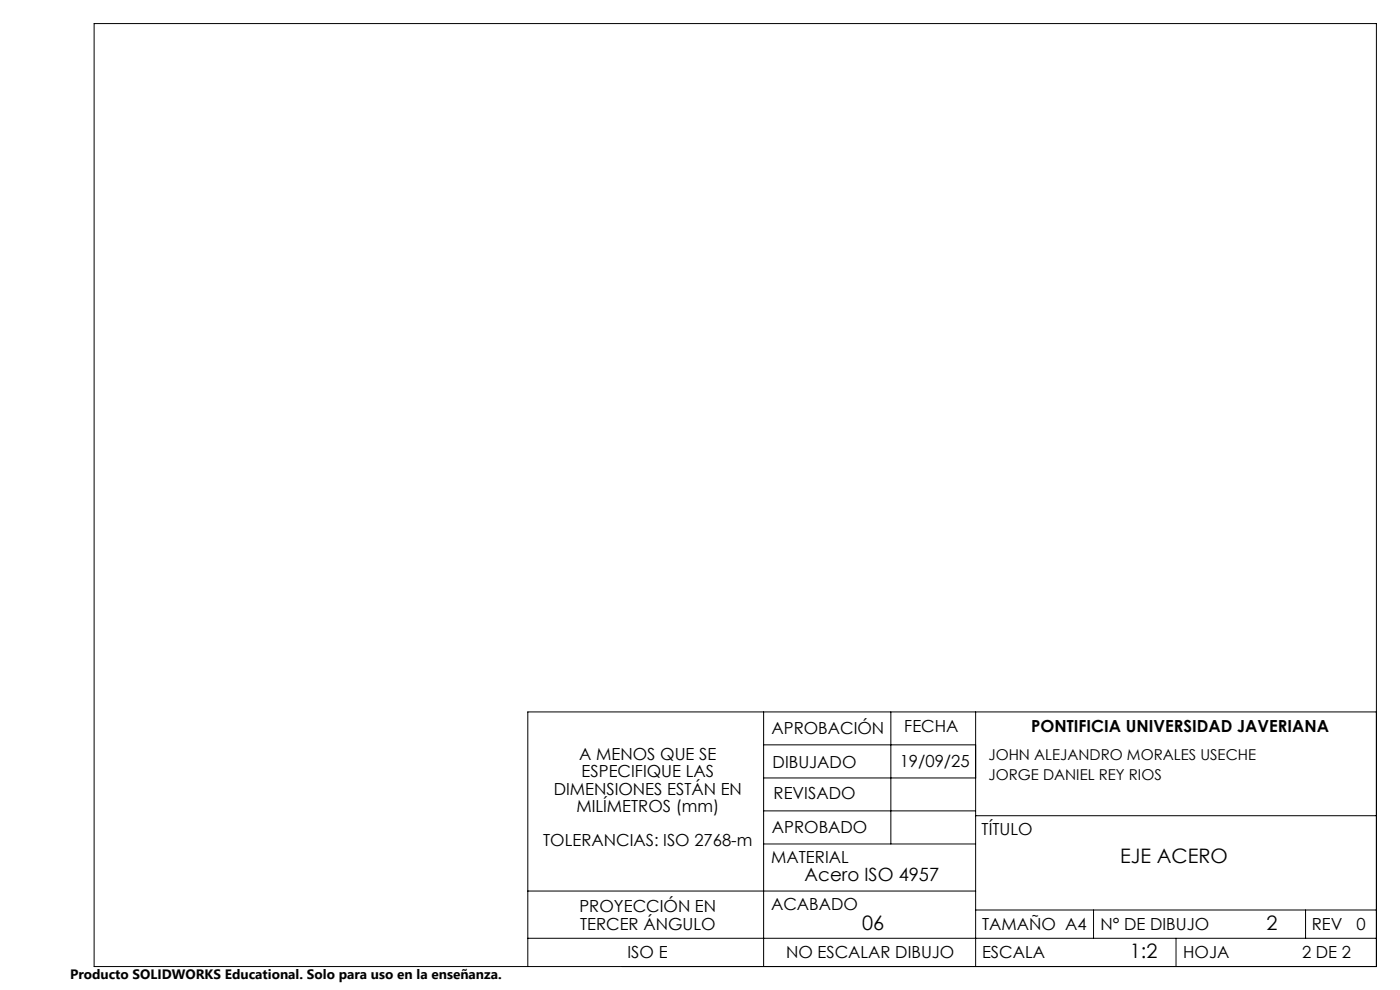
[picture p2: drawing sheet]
<svg xmlns="http://www.w3.org/2000/svg" width="297mm" height="210mm" viewBox="0 0 297 210" stroke-linecap="round" stroke-linejoin="round" font-family="sans-serif">
<defs><g id="words">
<g font-size="4.2">
<text x="237.7" y="183">EJE ACERO</text>
<text x="182.9" y="197.2">06</text>
<text x="268.7" y="197.2">2</text>
<text x="239.7" y="203.1">1:2</text>
</g>
<text font-size="3.9" x="170.7" y="186.9">Acero ISO 4957</text>
<g font-size="3.5">
<text x="163.7" y="155.7">APROBACIÓN</text>
<text x="191.8" y="155.4">FECHA</text>
<text x="218.8" y="155.4">PONTIFICIA UNIVERSIDAD JAVERIANA</text>
<text x="122.9" y="161.2">A MENOS QUE SE</text>
<text x="123.4" y="164.9">ESPECIFIQUE LAS</text>
<text x="163.9" y="162.8">DIBUJADO</text>
<text x="190.9" y="162.6">19/09/25</text>
<text x="117.5" y="168.5">DIMENSIONES ESTÁN EN</text>
<text x="122.3" y="172.2">MILÍMETROS (mm)</text>
<text x="164.1" y="169.5">REVISADO</text>
<text x="115.2" y="179.5">TOLERANCIAS: ISO 2768-m</text>
<text x="163.8" y="176.7">APROBADO</text>
<text x="208.2" y="177">TÍTULO</text>
<text x="163.6" y="183">MATERIAL</text>
<text x="122.9" y="193.5">PROYECCIÓN EN</text>
<text x="123.1" y="197.2">TERCER ÁNGULO</text>
<text x="163.6" y="193">ACABADO</text>
<text x="208.3" y="197.2">TAMAÑO A4</text>
<text x="233.5" y="197.2">N° DE DIBUJO</text>
<text x="278.3" y="197.2">REV</text>
<text x="287.7" y="197.2">0</text>
<text x="133.1" y="203.1">ISO E</text>
<text x="166.8" y="203.1">NO ESCALAR DIBUJO</text>
<text x="208.3" y="203.1">ESCALA</text>
<text x="251" y="203.1">HOJA</text>
<text x="276.2" y="203.1">2 DE 2</text>
</g>
<g font-size="3.2">
<text x="209.7" y="161.2">JOHN ALEJANDRO MORALES USECHE</text>
<text x="209.7" y="165.4">JORGE DANIEL REY RIOS</text>
</g>
<text font-size="2.9" x="14.9" y="207.6">Producto SOLIDWORKS Educational. Solo para uso en la enseñanza.</text>
</g></defs>
<g fill="none" stroke="#000" stroke-width=".21">
<path d="M20 5h272v200h-272zM162 151v54M162 158h45M189 151v28M207 151v54M292 151h-180v54M162 179h45M162 165h45M162 172h45M207 173h85M112 189h95M112 199h180"/>
<path d="M207 193h85M232 193v6M249.5 199v6M277 193v6"/>
</g>
<use href="#words"/>
</svg>
